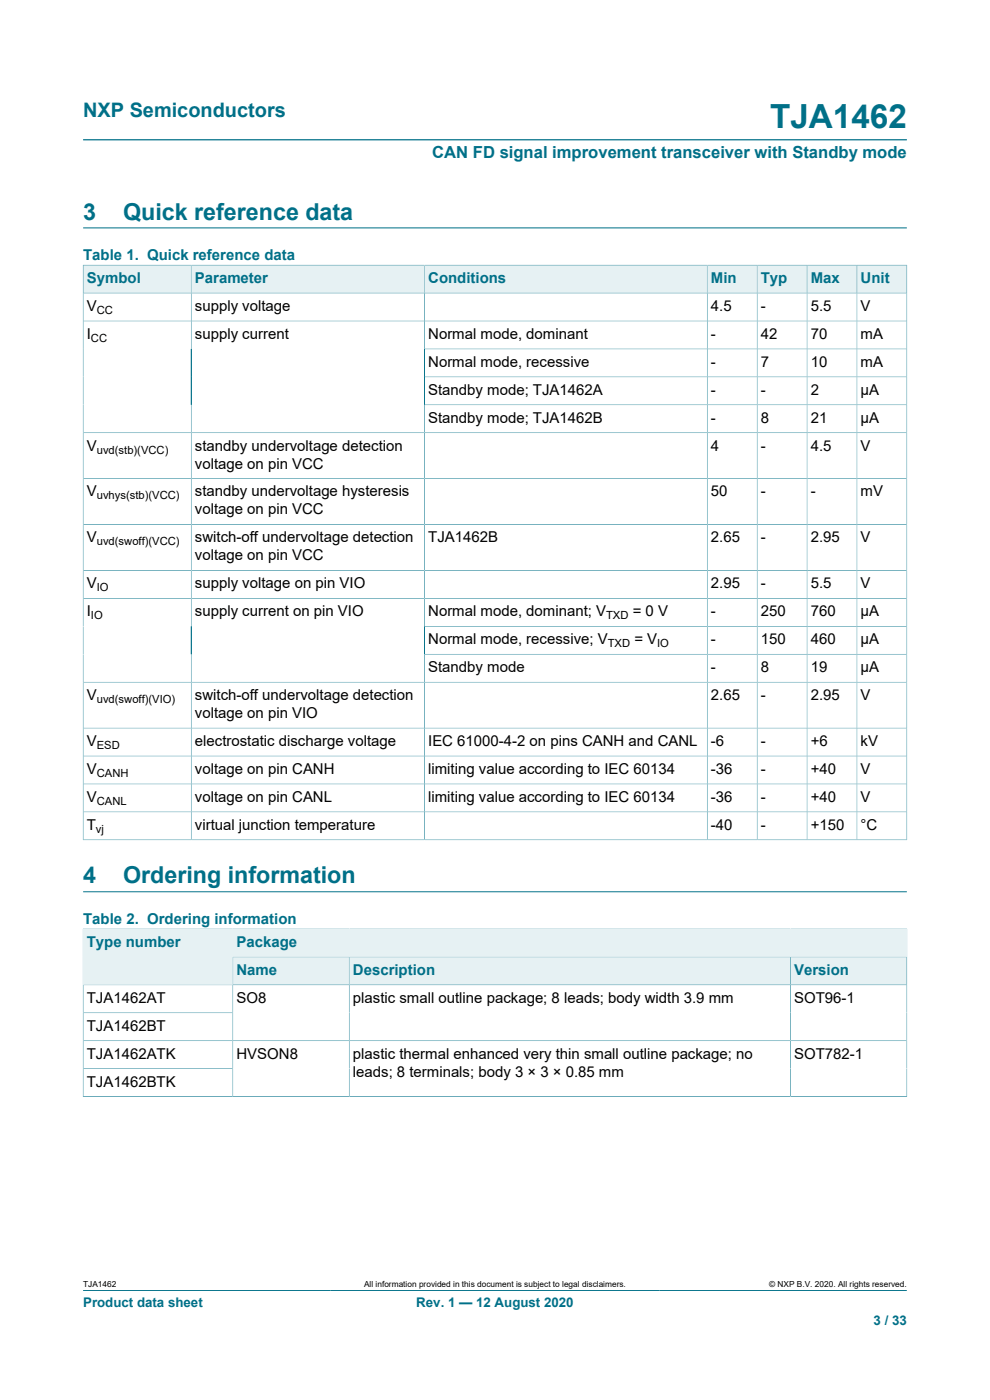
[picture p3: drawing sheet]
<svg xmlns="http://www.w3.org/2000/svg" width="210mm" height="297mm" viewBox="0 0 210 297" stroke-linecap="round" stroke-linejoin="round" font-family="sans-serif">
<defs><g id="words">
<text font-size="7.1" fill="#007088" x="163.3" y="27.2">TJA1462</text>
<g font-size="4.9" fill="#007088">
<text x="17.6" y="46.6">3</text>
<text x="26.1" y="46.6">Quick reference data</text>
<text x="17.6" y="187.4">4</text>
<text x="26.1" y="187.4">Ordering information</text>
</g>
<text font-size="4.2" fill="#007088" x="17.6" y="24.8">NXP Semiconductors</text>
<text font-size="3.5" fill="#007088" x="91.7" y="33.5">CAN FD signal improvement transceiver with Standby mode</text>
<g font-size="3.2" fill="#007088">
<text x="17.6" y="55.2">Table 1. Quick reference data</text>
<text x="18.4" y="60">Symbol</text>
<text x="41.3" y="60">Parameter</text>
<text x="90.8" y="60">Conditions</text>
<text x="150.8" y="60">Min</text>
<text x="161.4" y="60">Typ</text>
<text x="172" y="60">Max</text>
<text x="182.6" y="60">Unit</text>
<text x="17.6" y="196">Table 2. Ordering information</text>
<text x="18.4" y="200.9">Type number</text>
<text x="50.2" y="200.9">Package</text>
<text x="50.2" y="206.8">Name</text>
<text x="74.9" y="206.8">Description</text>
<text x="168.4" y="206.8">Version</text>
</g>
<g font-size="3.2">
<text x="18.4" y="66">V</text>
<text x="41.3" y="66">supply voltage</text>
<text x="150.8" y="66">4.5</text>
<text x="161.4" y="66">-</text>
<text x="172" y="66">5.5</text>
<text x="182.6" y="66">V</text>
<text x="18.4" y="71.9">I</text>
<text x="41.3" y="71.9">supply current</text>
<text x="90.8" y="71.9">Normal mode, dominant</text>
<text x="150.8" y="71.9">-</text>
<text x="161.4" y="71.9">42</text>
<text x="172" y="71.9">70</text>
<text x="182.6" y="71.9">mA</text>
<text x="90.8" y="77.8">Normal mode, recessive</text>
<text x="150.8" y="77.8">-</text>
<text x="161.4" y="77.8">7</text>
<text x="172" y="77.8">10</text>
<text x="182.6" y="77.8">mA</text>
<text x="90.8" y="83.7">Standby mode; TJA1462A</text>
<text x="150.8" y="83.7">-</text>
<text x="161.4" y="83.7">-</text>
<text x="172" y="83.7">2</text>
<text x="182.6" y="83.7">μA</text>
<text x="90.8" y="89.7">Standby mode; TJA1462B</text>
<text x="150.8" y="89.7">-</text>
<text x="161.4" y="89.7">8</text>
<text x="172" y="89.7">21</text>
<text x="182.6" y="89.7">μA</text>
<text x="18.4" y="95.6">V</text>
<text x="41.3" y="95.6">standby undervoltage detection</text>
<text x="150.8" y="95.6">4</text>
<text x="161.4" y="95.6">-</text>
<text x="172" y="95.6">4.5</text>
<text x="182.6" y="95.6">V</text>
<text x="41.3" y="99.4">voltage on pin VCC</text>
<text x="18.4" y="105.3">V</text>
<text x="41.3" y="105.3">standby undervoltage hysteresis</text>
<text x="150.8" y="105.3">50</text>
<text x="161.4" y="105.3">-</text>
<text x="172" y="105.3">-</text>
<text x="182.6" y="105.3">mV</text>
<text x="41.3" y="109.1">voltage on pin VCC</text>
<text x="18.4" y="115.1">V</text>
<text x="41.3" y="115.1">switch-off undervoltage detection</text>
<text x="41.3" y="118.9">voltage on pin VCC</text>
<text x="90.8" y="115.1">TJA1462B</text>
<text x="150.8" y="115.1">2.65</text>
<text x="161.4" y="115.1">-</text>
<text x="172" y="115.1">2.95</text>
<text x="182.6" y="115.1">V</text>
<text x="18.4" y="124.8">V</text>
<text x="41.3" y="124.8">supply voltage on pin VIO</text>
<text x="150.8" y="124.8">2.95</text>
<text x="161.4" y="124.8">-</text>
<text x="172" y="124.8">5.5</text>
<text x="182.6" y="124.8">V</text>
<text x="18.4" y="130.7">I</text>
<text x="41.3" y="130.7">supply current on pin VIO</text>
<text x="90.8" y="130.7">Normal mode, dominant; V</text>
<text x="134.2" y="130.7">= 0 V</text>
<text x="150.8" y="130.7">-</text>
<text x="161.4" y="130.7">250</text>
<text x="172" y="130.7">760</text>
<text x="182.6" y="130.7">µA</text>
<text x="90.8" y="136.7">Normal mode, recessive; V</text>
<text x="134.6" y="136.7">= V</text>
<text x="150.8" y="136.7">-</text>
<text x="161.4" y="136.7">150</text>
<text x="172" y="136.7">460</text>
<text x="182.6" y="136.7">µA</text>
<text x="90.8" y="142.6">Standby mode</text>
<text x="150.8" y="142.6">-</text>
<text x="161.4" y="142.6">8</text>
<text x="172" y="142.6">19</text>
<text x="182.6" y="142.6">µA</text>
<text x="18.4" y="148.5">V</text>
<text x="41.3" y="148.5">switch-off undervoltage detection</text>
<text x="150.8" y="148.5">2.65</text>
<text x="161.4" y="148.5">-</text>
<text x="172" y="148.5">2.95</text>
<text x="182.6" y="148.5">V</text>
<text x="41.3" y="152.3">voltage on pin VIO</text>
<text x="18.4" y="158.2">V</text>
<text x="41.3" y="158.2">electrostatic discharge voltage</text>
<text x="90.8" y="158.2">IEC 61000-4-2 on pins CANH and CANL</text>
<text x="150.8" y="158.2">-6</text>
<text x="161.4" y="158.2">-</text>
<text x="172" y="158.2">+6</text>
<text x="182.6" y="158.2">kV</text>
<text x="18.4" y="164.2">V</text>
<text x="41.3" y="164.2">voltage on pin CANH</text>
<text x="90.8" y="164.2">limiting value according to IEC 60134</text>
<text x="150.8" y="164.2">-36</text>
<text x="161.4" y="164.2">-</text>
<text x="172" y="164.2">+40</text>
<text x="182.6" y="164.2">V</text>
<text x="18.4" y="170.1">V</text>
<text x="41.3" y="170.1">voltage on pin CANL</text>
<text x="90.8" y="170.1">limiting value according to IEC 60134</text>
<text x="150.8" y="170.1">-36</text>
<text x="161.4" y="170.1">-</text>
<text x="172" y="170.1">+40</text>
<text x="182.6" y="170.1">V</text>
<text x="18.4" y="176">T</text>
<text x="41.3" y="176">virtual junction temperature</text>
<text x="150.8" y="176">-40</text>
<text x="161.4" y="176">-</text>
<text x="172" y="176">+150</text>
<text x="182.6" y="176">°C</text>
<text x="18.4" y="212.7">TJA1462AT</text>
<text x="50.2" y="212.7">SO8</text>
<text x="74.9" y="212.7">plastic small outline package; 8 leads; body width 3.9 mm</text>
<text x="168.4" y="212.7">SOT96-1</text>
<text x="18.4" y="218.6">TJA1462BT</text>
<text x="18.4" y="224.6">TJA1462ATK</text>
<text x="50.2" y="224.6">HVSON8</text>
<text x="74.9" y="224.6">plastic thermal enhanced very thin small outline package; no</text>
<text x="168.4" y="224.6">SOT782-1</text>
<text x="18.4" y="230.5">TJA1462BTK</text>
<text x="74.9" y="228.4">leads; 8 terminals; body 3 × 3 × 0.85 mm</text>
</g>
<g font-size="2.8" fill="#007088">
<text x="17.6" y="277.3">Product data sheet</text>
<text x="88.3" y="277.3">Rev. 1 — 12 August 2020</text>
<text x="185.3" y="281">3 / 33</text>
</g>
<g font-size="2.4">
<text x="20.5" y="66.6">CC</text>
<text x="19.3" y="72.5">CC</text>
<text x="20.5" y="96.2">uvd(stb)(VCC)</text>
<text x="20.5" y="105.9">uvhys(stb)(VCC)</text>
<text x="20.5" y="115.7">uvd(swoff)(VCC)</text>
<text x="20.5" y="125.4">IO</text>
<text x="19.3" y="131.3">IO</text>
<text x="128.6" y="131.3">TXD</text>
<text x="128.9" y="137.3">TXD</text>
<text x="139.4" y="137.3">IO</text>
<text x="20.5" y="149.1">uvd(swoff)(VIO)</text>
<text x="20.5" y="158.9">ESD</text>
<text x="20.5" y="164.8">CANH</text>
<text x="20.5" y="170.7">CANL</text>
<text x="20.4" y="176.6">vj</text>
</g>
<g font-size="1.8">
<text x="17.6" y="273.1">TJA1462</text>
<text x="77.2" y="273.1">All information provided in this document is subject to legal disclaimers.</text>
<text x="163.2" y="273.1">© NXP B.V. 2020. All rights reserved.</text>
</g>
</g></defs>
<path d="M17.6 29.7h174.8M17.6 48.3h174.8M17.6 273.8h174.8" fill="none" stroke="#007088" stroke-width=".21"/>
<path d="M17.7 56.3h22.8v5.8h-22.8z" fill="#e6f1f3"/>
<path d="M17.6 56.2v6h23v-6h-23" fill="none" stroke="#007088" stroke-width=".21"/>
<path d="M40.6 56.3h49.4v5.8h-49.4z" fill="#e6f1f3"/>
<path d="M40.6 56.2h49.5v6h-49.5z" fill="none" stroke="#007088" stroke-width=".21"/>
<path d="M90.1 56.3h59.9v5.8h-59.9z" fill="#e6f1f3"/>
<path d="M90.1 56.2h59.9v6h-59.9z" fill="none" stroke="#007088" stroke-width=".21"/>
<path d="M150.1 56.3h10.4v5.8h-10.4z" fill="#e6f1f3"/>
<path d="M150 56.2h10.6v6h-10.6z" fill="none" stroke="#007088" stroke-width=".21"/>
<path d="M160.7 56.3h10.4v5.8h-10.4z" fill="#e6f1f3"/>
<path d="M160.6 56.2h10.6v6h-10.6z" fill="none" stroke="#007088" stroke-width=".21"/>
<path d="M171.3 56.3h10.4v5.8h-10.4z" fill="#e6f1f3"/>
<path d="M171.2 56.2h10.6v6h-10.6z" fill="none" stroke="#007088" stroke-width=".21"/>
<path d="M181.8 56.3h10.5v5.8h-10.5z" fill="#e6f1f3"/>
<g fill="none" stroke="#007088" stroke-width=".21">
<path d="M192.4 56.2v122M192.4 56.2h-10.6v122M17.6 68.1h174.8M40.6 62.2v116M90.1 62.2v116M90.1 74h102.3M90.1 80h102.3M150 62.2v116M160.6 62.2v116M171.2 62.2v116M192.4 62.2h-174.8v116M90.1 85.9h102.3"/>
<path d="M192.4 91.8h-174.8M17.6 101.5h174.8M17.6 111.3h174.8M17.6 121h174.8M17.6 126.9h174.8M90.1 132.9h102.3M90.1 138.8h102.3M17.6 144.7h174.8M17.6 154.5h174.8M17.6 178.2h174.8M17.6 160.4h174.8M17.6 166.3h174.8"/>
<path d="M17.6 172.2h174.8M17.6 189.2h174.8M192.4 197v6h-143v-5.9h143"/>
</g>
<path d="M49.5 197.1h142.8v5.8h-142.8z" fill="#e6f1f3"/>
<path d="M17.6 197v11.9h31.8v-11.8h-31.8" fill="none" stroke="#007088" stroke-width=".21"/>
<g fill="#e6f1f3">
<path d="M17.7 197.1h31.6v11.8h-31.6z"/>
<path d="M49.5 203.1h24.5v5.8h-24.5z"/>
</g>
<path d="M49.4 203h24.7v5.9h-24.7z" fill="none" stroke="#007088" stroke-width=".21"/>
<path d="M74.2 203.1h93.4v5.8h-93.4z" fill="#e6f1f3"/>
<path d="M74.1 203h93.6v5.9h-93.6z" fill="none" stroke="#007088" stroke-width=".21"/>
<path d="M167.7 203.1h24.6v5.8h-24.6z" fill="#e6f1f3"/>
<path d="M17.6 214.9h31.8M49.4 208.9v23.7M74.1 208.9v23.7M192.4 208.9h-174.8v23.8M17.6 232.6h174.8M17.6 220.8h174.8M17.6 226.7h31.8M167.7 232.6v-29.6h24.7v29.7" fill="none" stroke="#007088" stroke-width=".21"/>
<use href="#words"/>
</svg>
